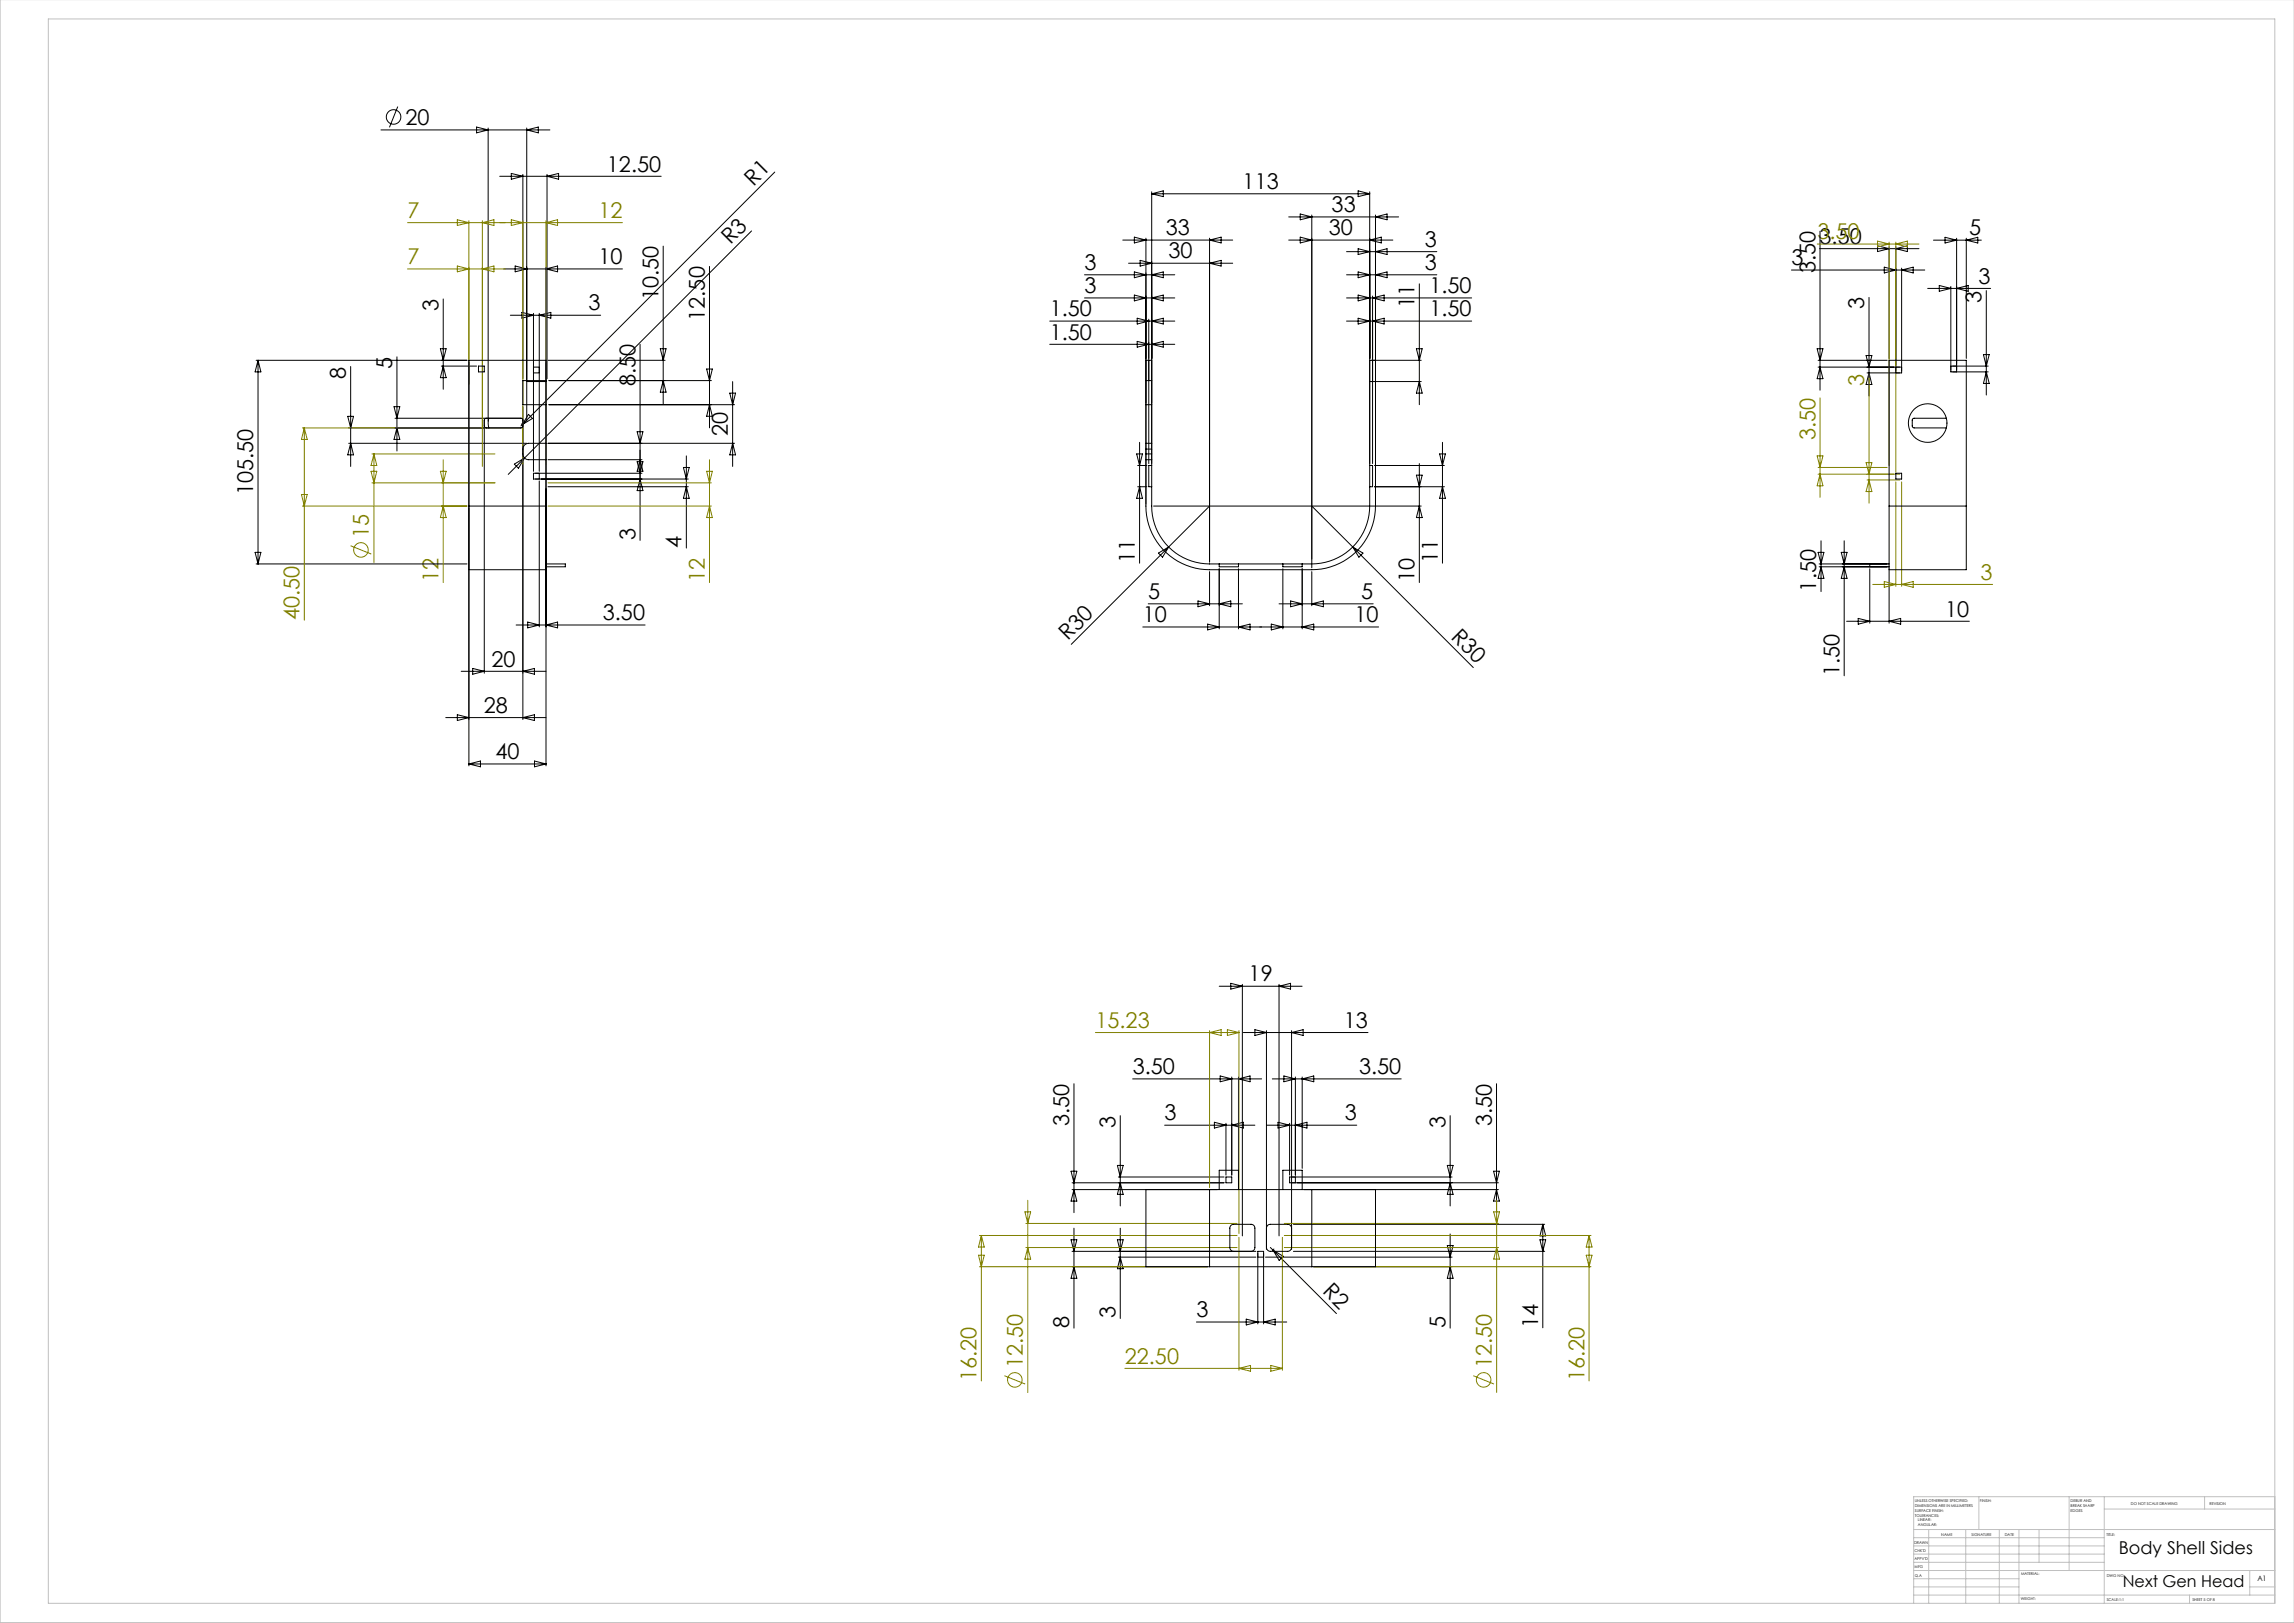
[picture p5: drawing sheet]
<svg xmlns="http://www.w3.org/2000/svg" width="1189mm" height="841mm" viewBox="0 0 1189 841" stroke-linecap="round" stroke-linejoin="round" font-family="sans-serif">
<defs><g id="words">
<g font-size="11.3">
<text x="210" y="65">20</text>
<text x="315" y="89">12.50</text>
<text x="391" y="97" transform="rotate(-45 391 97)">R1</text>
<text x="644" y="98">113</text>
<text x="690" y="110">33</text>
<text x="604" y="122">33</text>
<text x="689" y="122">30</text>
<text x="1021" y="122">5</text>
<text x="379" y="127" transform="rotate(-45 379 127)">R3</text>
<text x="738" y="128">3</text>
<text x="943" y="126">3.50</text>
<text x="310" y="137">10</text>
<text x="606" y="134">30</text>
<text x="929" y="137">3</text>
<text x="562" y="140">3</text>
<text x="738" y="140">3</text>
<text x="941" y="142" transform="rotate(-90 941 142)">3.50</text>
<text x="1026" y="147">3</text>
<text x="341" y="156" transform="rotate(-90 341 156)">10.50</text>
<text x="562" y="152">3</text>
<text x="741" y="152">1.50</text>
<text x="227" y="161" transform="rotate(-90 227 161)">3</text>
<text x="305" y="161">3</text>
<text x="733" y="160" transform="rotate(-90 733 160)">11</text>
<text x="966" y="160" transform="rotate(-90 966 160)">3</text>
<text x="1027" y="157" transform="rotate(-90 1027 157)">3</text>
<text x="365" y="166" transform="rotate(-90 365 166)">12.50</text>
<text x="544" y="164">1.50</text>
<text x="741" y="164">1.50</text>
<text x="544" y="176">1.50</text>
<text x="203" y="191" transform="rotate(-90 203 191)">5</text>
<text x="179" y="196" transform="rotate(-90 179 196)">8</text>
<text x="329" y="200" transform="rotate(-90 329 200)">8.50</text>
<text x="377" y="226" transform="rotate(-90 377 226)">20</text>
<text x="131" y="257" transform="rotate(-90 131 257)">105.50</text>
<text x="329" y="280" transform="rotate(-90 329 280)">3</text>
<text x="353" y="284" transform="rotate(-90 353 284)">4</text>
<text x="588" y="292" transform="rotate(-90 588 292)">11</text>
<text x="745" y="292" transform="rotate(-90 745 292)">11</text>
<text x="733" y="302" transform="rotate(-90 733 302)">10</text>
<text x="595" y="310">5</text>
<text x="705" y="310">5</text>
<text x="941" y="307" transform="rotate(-90 941 307)">1.50</text>
<text x="312" y="321">3.50</text>
<text x="592" y="322">10</text>
<text x="702" y="322">10</text>
<text x="1008" y="319">10</text>
<text x="554" y="332" transform="rotate(-45 554 332)">R30</text>
<text x="752" y="330" transform="rotate(45 752 330)">R30</text>
<text x="255" y="345">20</text>
<text x="953" y="350" transform="rotate(-90 953 350)">1.50</text>
<text x="251" y="369">28</text>
<text x="257" y="393">40</text>
<text x="647" y="509">19</text>
<text x="697" y="533">13</text>
<text x="587" y="557">3.50</text>
<text x="704" y="557">3.50</text>
<text x="604" y="581">3</text>
<text x="697" y="581">3</text>
<text x="554" y="583" transform="rotate(-90 554 583)">3.50</text>
<text x="578" y="584" transform="rotate(-90 578 584)">3</text>
<text x="749" y="584" transform="rotate(-90 749 584)">3</text>
<text x="773" y="583" transform="rotate(-90 773 583)">3.50</text>
<text x="685" y="670" transform="rotate(45 685 670)">R2</text>
<text x="578" y="683" transform="rotate(-90 578 683)">3</text>
<text x="620" y="683">3</text>
<text x="554" y="688" transform="rotate(-90 554 688)">8</text>
<text x="749" y="688" transform="rotate(-90 749 688)">5</text>
<text x="797" y="688" transform="rotate(-90 797 688)">14</text>
</g>
<g font-size="11.3" fill="#808000">
<text x="211" y="113">7</text>
<text x="310" y="113">12</text>
<text x="942" y="124">3.50</text>
<text x="211" y="137">7</text>
<text x="966" y="200" transform="rotate(-90 966 200)">3</text>
<text x="941" y="228" transform="rotate(-90 941 228)">3.50</text>
<text x="191" y="279" transform="rotate(-90 191 279)">15</text>
<text x="227" y="302" transform="rotate(-90 227 302)">12</text>
<text x="365" y="302" transform="rotate(-90 365 302)">12</text>
<text x="1027" y="300">3</text>
<text x="155" y="321" transform="rotate(-90 155 321)">40.50</text>
<text x="568" y="533">15.23</text>
<text x="583" y="707">22.50</text>
<text x="530" y="709" transform="rotate(-90 530 709)">12.50</text>
<text x="773" y="709" transform="rotate(-90 773 709)">12.50</text>
<text x="506" y="716" transform="rotate(-90 506 716)">16.20</text>
<text x="821" y="716" transform="rotate(-90 821 716)">16.20</text>
</g>
<text font-size="9.2" x="1098" y="805">Body Shell Sides</text>
<text font-size="8.5" x="1100" y="823">Next Gen Head</text>
<text font-size="3.9" x="1170" y="819">A1</text>
<g font-size="2">
<text x="992" y="778">UNLESS OTHERWISE SPECIFIED:</text>
<text x="1026" y="778">FINISH:</text>
<text x="1073" y="778">DEBUR AND</text>
<text x="1104" y="780">DO NOT SCALE DRAWING</text>
<text x="1145" y="780">REVISION</text>
<text x="992" y="781">DIMENSIONS ARE IN MILLIMETERS</text>
<text x="992" y="783">SURFACE FINISH:</text>
<text x="992" y="786">TOLERANCES:</text>
<text x="1073" y="781">BREAK SHARP</text>
<text x="1073" y="783">EDGES</text>
<text x="994" y="788">LINEAR:</text>
<text x="994" y="791">ANGULAR:</text>
<text x="1006" y="796">NAME</text>
<text x="1022" y="796">SIGNATURE</text>
<text x="1039" y="796">DATE</text>
<text x="1092" y="796">TITLE:</text>
<text x="992" y="800">DRAWN</text>
<text x="992" y="808">APPV'D</text>
<text x="992" y="804">CHK'D</text>
<text x="992" y="813">MFG</text>
<text x="993" y="817">Q.A</text>
<text x="1048" y="816">MATERIAL:</text>
<text x="1092" y="817">DWG NO.</text>
<text x="1047" y="829">WEIGHT:</text>
<text x="1092" y="829">SCALE:1:1</text>
<text x="1136" y="829">SHEET 5 OF 8</text>
</g>
</g></defs>
<g fill="none" stroke="#808000" stroke-width=".52">
<path d="M211 115h112M237 114l6 1-6 2zM243 114v85M250 114v128M250 115l6-1v3zM265 114l6 1-6 2zM271 114v127M283 114v127M283 115l6-1v3zM211 139h51M237 138l6 1-6 2zM250 139l6-1v3z"/>
<path d="M942 126h53M973 125l6 1-6 2zM979 125v116M983 125v120M983 126l6-1v3zM969 194v67M943 206v52M157 222h113M158 222v99M158 222l1 6h-3zM193 235h64M194 235v57"/>
<path d="M194 235l1 6h-3zM230 238v64M368 238v64M942 236h3l-2 6zM967 240h3l-1 6zM156 256h3l-1 6zM192 244h3l-1 6zM228 244h3l-1 6zM257 250h-64M284 250h85M366 244h3l-1 6zM942 242h36"/>
<path d="M943 246l2 6h-3zM968 249h17M969 249l1 6h-3zM983 250v54M985 246h-43M986 250v54M157 262h85M230 262l1 6h-3zM284 262h85M368 262l1 6h-3zM182 283l10 4M971 303h62"/>
<path d="M977 301l6 2-6 1zM986 303l6-2v3zM568 535h74M627 534v81M627 535l6-1v3zM636 534l6 1-6 2zM642 534v105M531 628h3l-1 6zM532 634h109M533 622v100M666 634h111M774 628h3l-1 6z"/>
<path d="M776 622v100M507 650h3l-1 6zM508 640h133M508 656h118M509 640v76M509 640l1 6h-3zM532 646h109M533 646l1 6h-3zM642 641v69M665 641v69M666 646h111M666 640h159"/>
<path d="M681 656h144M776 646l1 6h-3zM822 650h3l-1 6zM824 640l1 6h-3zM824 640v76M521 713l10 4M583 709h82M642 709l6-1v3zM659 708l6 1-6 2zM764 713l10 4"/>
<circle cx="187" cy="285" r="4"/>
<circle cx="526" cy="715" r="4"/>
<circle cx="769" cy="715" r="4"/>
</g>
<g fill="none" stroke="#000" stroke-width=".52">
<path d="M206 55l-4 11M197 67h88M247 66l6 1-6 2zM253 66v152M273 66v152M273 67l6-1v3zM259 91h84M265 90l6 1-6 2zM271 90v106M284 90v106M284 91l6-1v3zM402 89l-132 132"/>
<path d="M597 99v163a30 30 0 0 0 30 30h53a30 30 0 0 0 30-30v-163M704 99l6 1-6 2zM390 120l-127 126M597 100l6-1v3zM597 100h113M668 112h57M674 111l6 1-6 2zM680 111v183M713 111v151a33 33 0 0 1-33 33h-53a33 33 0 0 1-33-33v-139M713 112l6-1v3zM943 120v82M261 139h62"/>
<path d="M267 138l6 1-6 2zM283 138v259M283 139l6-1v3zM344 128v81M368 138v84M582 124h57M585 136h54M588 123l6 1-6 2zM591 135l6 1-6 2zM627 123v168M627 124l6-1v3zM627 136l6-1v3z"/>
<path d="M668 124h54M674 123l6 1-6 2zM698 130h47M704 129l6 1-6 2zM710 124l6-1v3zM713 130l6-1v3zM929 140h69M943 129h52M973 127l6 2-6 1zM977 138l6 2-6 1zM979 128v58M983 128v65"/>
<path d="M983 129l6-2v3zM986 139v54h-18M986 140l6-2v3zM1002 124h25M1008 123l6 1-6 2zM1014 123v70M1019 123v63M1019 124l6-1v3zM230 155v47M562 142h47M562 154h47M588 141l6 1-6 2z"/>
<path d="M588 153l6 1-6 2zM597 142l6-1v3zM597 154l6-1v3zM698 154h65M698 142h47M704 153l6 1-6 2zM704 141l6 1-6 2zM711 153v87M711 154l6-1v3zM713 142l6-1v3zM736 147v63M969 154v51"/>
<path d="M999 149h33M1005 148l6 1-6 2zM1011 148v45h19M1014 149l6-1v3zM1030 151v54M265 163h46M271 162l6 1-6 2zM277 162v82M280 162v82M280 163l6-1v3zM332 178v102M544 178h65"/>
<path d="M544 166h65M589 177l6 1-6 2zM589 165l6 1-6 2zM595 165v75M597 178l6-1v3zM597 166l6-1v3zM698 166h65M704 165l6 1-6 2zM711 166l6-1v3zM134 187l1 6h-3zM134 187v105M182 190v52"/>
<path d="M206 185v49M228 181h3l-1 6zM229 190h18M230 190l1 6h-3zM242 187h-109M248 190h3v3h-3zM273 198h10M277 193h3M277 190h3M283 187h-40v210M283 197h-12v13h12M284 187h61"/>
<path d="M285 197h84M342 181h3l-1 6zM344 197l1 6h-3zM366 191h3l-1 6zM380 198v44M594 187h3M594 197h3M710 187h27M710 198h27M734 181h3l-1 6zM736 198l1 6h-3zM942 181h3l-2 6z"/>
<path d="M942 187h36M943 190l2 6h-3zM967 184h3l-1 6zM969 193l1 6h-3zM986 190h-44M1011 190h19M1028 184h3l-1 6zM1030 193l1 6h-3zM180 216h3l-1 6zM204 211h3l-1 6zM205 217h65l1 1M252 217l-1 1v131"/>
<path d="M253 217v5M270 220h1M271 211v162M274 215l2 2-5 3zM285 210h96M368 210l1 6h-3zM378 204h3l-1 6zM594 210h3M1009 217h-17l-1 1v3l1 1h17M181 230h92M182 230l1 6h-3zM206 222l1 6h-3z"/>
<path d="M251 221l1 1M271 235a3 3 0 0 0 3 3h9M271 221l-1 1h-89M283 230h-9a3 3 0 0 0-3 3M284 230h97M284 238h49M330 224h3l-1 6zM330 239h3l-1 6zM332 238l1 6h-3zM356 236v48M380 230l1 6h-3zM589 235h3l-1 6z"/>
<path d="M591 229v63M594 235h3v3h-3zM594 230h3v3h-3zM746 235h3l-1 6zM748 229v63M267 241l5-4-3 6zM280 245v3M280 249v76M284 252h73M332 248l1 6h-3zM333 245h-56v3h80M354 242h3l-1 6z"/>
<path d="M356 252l1 6h-3zM590 241h4M590 252h4M591 252l1 6h-3zM597 241h-2v11h2M710 241h1v11h-1M712 252h37M712 241h37M734 246h3l-1 6zM736 240v62M748 252l1 6h-3zM983 245h3v3h-3z"/>
<path d="M243 262h40v33h-40zM598 262h139M627 262l-72 72M680 262l84 84M736 262l1 6h-3zM979 262v33h40v-33M979 262v-75h40v75M979 262h40M132 286h3l-1 6zM133 292h109M283 292h10v2h-10M600 287l6-4-3 6z"/>
<path d="M627 296v18M632 292v2h10v-2M632 295v31M642 295v31M665 292v2h10v-2M665 295v31M675 295v31M680 296v18M701 283l5 4-2 2zM942 286h3l-1 6zM944 280v27M944 294l1 6h-3z"/>
<path d="M954 286h3l-1 6zM956 294l1 6h-3zM956 280v70M969 292v2M969 295v28M979 292h-36M979 294h-36M979 295v28M595 313h49M621 311l6 2-6 1zM632 313l6-2v3zM663 313h49"/>
<path d="M669 311l6 2-6 1zM680 313l6-2v3zM268 324h66M274 322l6 2-6 1zM283 324l6-2v3zM626 323l6 2-6 1zM642 325l6-2v3zM659 323l6 2-6 1zM675 325l6-2v3zM715 325h-123M957 322h64M963 320l6 2-6 1z"/>
<path d="M979 322l6-2v3zM239 348h44M245 346l6 2-6 1zM271 348l6-2v3zM231 372h52M237 370l6 2-6 1zM271 372l6-2v3zM243 396h40M243 396l6-2v3zM277 394l6 2-6 1zM632 511h43M638 510l6 1-6 2z"/>
<path d="M644 510v130M663 511l6-1v3zM663 510v130M644 535h65M650 534l6 1-6 2zM656 534v113M669 534v113M669 535l6-1v3zM587 559h67M632 558l6 1-6 2zM638 558v51M642 558v58"/>
<path d="M642 559l6-1v3zM659 559h67M665 558l6 1-6 2zM671 558v51M675 558v47M675 559l6-1v3zM557 562v66M581 578v47M752 578v47M776 562v66M604 583h46M629 582l6 1-6 2z"/>
<path d="M635 582v27M638 583l6-1v3zM656 583h47M662 582l6 1-6 2zM668 582v27M671 583l6-1v3zM555 607h3l-1 6zM556 613h78M556 616h221M557 616l1 6h-3zM579 604h3l-1 6zM580 610h54"/>
<path d="M581 613l1 6h-3zM594 616h33v40h-33zM635 610h3v3h-3zM642 606h-10v10M665 616v-10h10v10M671 610v3M680 616h33v40h-33zM750 604h3l-1 6zM752 613l1 6h-3zM753 610h-85v3h109M774 607h3l-1 6zM776 616l1 6h-3z"/>
<path d="M557 636v52M581 636v47M656 636l1-1 1-1h10l1 1v1M670 634h131M752 639v49M800 634v54M800 634l1 6h-3zM555 642h3l-1 6zM556 648h95M556 656h70M557 656l1 6h-3zM579 642h3l-1 6z"/>
<path d="M580 651h71M581 651l1 6h-3zM627 656h53M639 648h-1l-1-1 1-12 1-1h9a1.9 1.9 0 0 1 2 2v11v1h-2M652 651h3M656 651h97M656 646l1 2h1h10h1v-2M658 646l35 35M660 648l5 3-2 2zM660 647l-1 1M670 648h131M681 656h72"/>
<path d="M750 645h3l-1 6zM752 656l1 6h-3zM798 642h3l-1 6zM620 685h47M646 684l6 1-6 2zM652 686v-38h3v38M655 685l6-1v3z"/>
<circle cx="204" cy="61" r="4"/>
<circle cx="999" cy="219" r="10"/>
</g>
<g fill="none" stroke="#c0c0c0" stroke-width=".52">
<path d="M0 0v841h1189M25 10h1154v821h-1154zM1026 776v17M1072 776v38M1091 776v55M1143 776v6M1179 776h-187v55M992 793h187M992 797h99M1000 793v38M1019 793v38M1036 793v38"/>
<path d="M1046 793v38M1057 793v17M1091 782h88M992 810h99M992 805h99M992 801h99M992 818h54M992 814h187M1166 814v13M992 827h187M992 822h54M1135 827v4"/>
<path d="M1166 822h13"/>
</g>
<use href="#words"/>
</svg>
